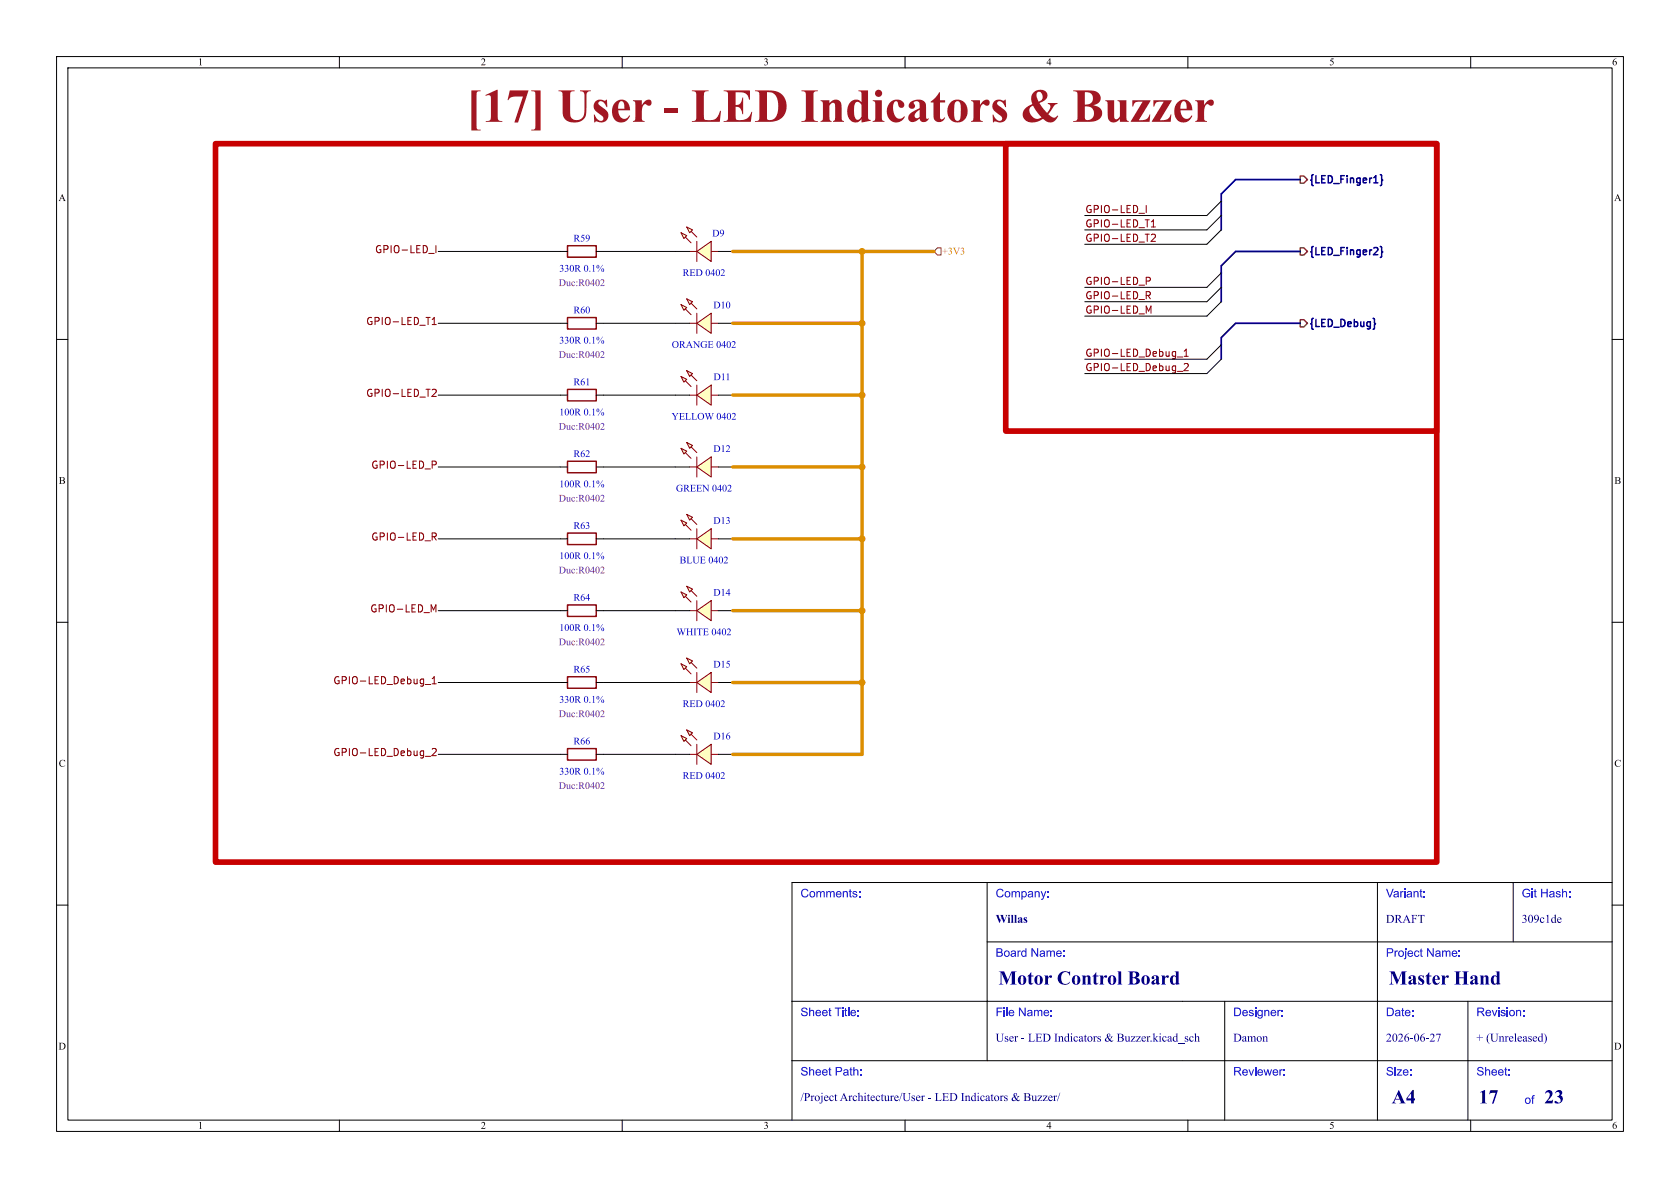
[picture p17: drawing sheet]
<svg xmlns="http://www.w3.org/2000/svg" width="297mm" height="210mm" viewBox="0 0 297 210" stroke-linecap="round" stroke-linejoin="round" font-family="sans-serif">
<defs><g id="words">
<text font-size="8.4" fill="#a21622" x="82.5" y="23.7">[17]User- LED Indicators&amp; Buzzer</text>
<g font-size="3.5" fill="#00007f">
<text x="176.5" y="174.9">Motor ControlBoard</text>
<text x="245.5" y="174.9">MasterHand</text>
<text x="246" y="195.9">A4</text>
<text x="261.4" y="196">17</text>
<text x="273" y="196">23</text>
</g>
<g font-size="2.1" fill="#00f">
<text x="141.5" y="159.2">Comments:</text>
<text x="176" y="159.2">Company:</text>
<text x="245" y="159.2">Variant:</text>
<text x="269" y="159.2">Git Hash:</text>
<text x="176" y="169.7">Board Name:</text>
<text x="245" y="169.7">Project Name:</text>
<text x="141.5" y="180.2">Sheet Title:</text>
<text x="176" y="180.2">File Name:</text>
<text x="218" y="180.2">Designer:</text>
<text x="245" y="180.2">Date:</text>
<text x="261" y="180.2">Revision:</text>
<text x="141.5" y="190.7">Sheet Path:</text>
<text x="218" y="190.7">Reviewer:</text>
<text x="245" y="190.7">Size:</text>
<text x="261" y="190.7">Sheet:</text>
<text x="269.5" y="195.7">of</text>
</g>
<g font-size="2.1" fill="#00007f">
<text x="176" y="163.7">Willas</text>
<text x="245" y="163.7">DRAFT</text>
<text x="269" y="163.7">309c1de</text>
<text x="176" y="184.7">User- LED Indicators&amp; Buzzer.kicad_sch</text>
<text x="218" y="184.7">Damon</text>
<text x="245" y="184.7">2026-06-27</text>
<text x="261" y="184.7">+ (Unreleased)</text>
<text x="141.5" y="195.2">/ProjectArchitecture/User- LED Indicators&amp; Buzzer/</text>
</g>
<g font-size="1.8">
<text x="35" y="12">1</text>
<text x="85" y="12">2</text>
<text x="135" y="12">3</text>
<text x="185" y="12">4</text>
<text x="235" y="12">5</text>
<text x="285" y="12">6</text>
<text x="10.3" y="36">A</text>
<text x="285.3" y="36">A</text>
<text x="10.4" y="86">B</text>
<text x="285.4" y="86">B</text>
<text x="10.4" y="136">C</text>
<text x="285.4" y="136">C</text>
<text x="10.3" y="186">D</text>
<text x="285.3" y="186">D</text>
<text x="35" y="200">1</text>
<text x="85" y="200">2</text>
<text x="135" y="200">3</text>
<text x="185" y="200">4</text>
<text x="235" y="200">5</text>
<text x="285" y="200">6</text>
</g>
<g font-size="1.8" fill="#000084">
<text x="231.3" y="32.8">{LED_Finger1}</text>
<text x="231.3" y="45.5">{LED_Finger2}</text>
<text x="231.3" y="58.2">{LED_Debug}</text>
</g>
<g font-size="1.8" fill="#840000">
<text x="191.8" y="37.8">GPIO-LED_I</text>
<text x="191.8" y="40.3">GPIO-LED_T1</text>
<text x="66.2" y="45">GPIO-LED_I</text>
<text x="191.8" y="42.8">GPIO-LED_T2</text>
<text x="191.8" y="53">GPIO-LED_R</text>
<text x="191.8" y="50.5">GPIO-LED_P</text>
<text x="64.6" y="57.7">GPIO-LED_T1</text>
<text x="191.8" y="55.5">GPIO-LED_M</text>
<text x="191.8" y="65.7">GPIO-LED_Debug_2</text>
<text x="191.8" y="63.2">GPIO-LED_Debug_1</text>
<text x="64.6" y="70.4">GPIO-LED_T2</text>
<text x="65.5" y="83.1">GPIO-LED_P</text>
<text x="65.5" y="95.8">GPIO-LED_R</text>
<text x="65.4" y="108.5">GPIO-LED_M</text>
<text x="58.8" y="121.2">GPIO-LED_Debug_1</text>
<text x="58.8" y="133.9">GPIO-LED_Debug_2</text>
</g>
<g font-size="1.8" fill="#0000c2">
<text x="101.4" y="43.2">R59</text>
<text x="125.9" y="42.3">D9</text>
<text x="98.9" y="48.5">330R0.1%</text>
<text x="120.7" y="49.2">RED0402</text>
<text x="101.4" y="55.9">R60</text>
<text x="126.1" y="55">D10</text>
<text x="98.9" y="61.2">330R0.1%</text>
<text x="118.8" y="61.9">ORANGE0402</text>
<text x="101.4" y="68.6">R61</text>
<text x="126.1" y="67.7">D11</text>
<text x="98.9" y="73.9">100R0.1%</text>
<text x="118.7" y="74.6">YELLOW 0402</text>
<text x="101.4" y="81.3">R62</text>
<text x="126.1" y="80.4">D12</text>
<text x="98.9" y="86.6">100R0.1%</text>
<text x="119.5" y="87.3">GREEN0402</text>
<text x="101.4" y="94">R63</text>
<text x="126.1" y="93.1">D13</text>
<text x="98.9" y="99.3">100R0.1%</text>
<text x="120.1" y="100">BLUE 0402</text>
<text x="101.4" y="106.7">R64</text>
<text x="126.1" y="105.8">D14</text>
<text x="98.9" y="112">100R0.1%</text>
<text x="119.6" y="112.7">WHITE 0402</text>
<text x="101.4" y="119.4">R65</text>
<text x="126.1" y="118.5">D15</text>
<text x="98.9" y="124.7">330R0.1%</text>
<text x="120.7" y="125.4">RED0402</text>
<text x="126.1" y="131.2">D16</text>
<text x="98.9" y="137.4">330R0.1%</text>
<text x="101.4" y="132.1">R66</text>
<text x="120.7" y="138.1">RED0402</text>
</g>
<text font-size="1.8" fill="#dc8e00" x="166.6" y="45.4">+3V3</text>
<g font-size="1.8" fill="#840084">
<text x="98.8" y="51">Duc:R0402</text>
<text x="98.8" y="63.7">Duc:R0402</text>
<text x="98.8" y="76.4">Duc:R0402</text>
<text x="98.8" y="89.1">Duc:R0402</text>
<text x="98.8" y="101.8">Duc:R0402</text>
<text x="98.8" y="114.5">Duc:R0402</text>
<text x="98.8" y="127.2">Duc:R0402</text>
<text x="98.8" y="139.9">Duc:R0402</text>
</g>
</g></defs>
<g fill="none" stroke="#000" stroke-width=".18">
<path d="M10 10h277v190h-277zM12 12h273v186h-273zM60 10v2M110 10v2M160 10v2M210 10v2M260 10v2M10 60h2M285 60h2M10 110h2M285 110h2M174.5 156v31.5"/>
<path d="M243.5 156v42M267.5 156v10.5M285 156h-145v42M10 160h2M140 177h145M174.5 166.5h110.5M216.5 177v21M259.5 177v21M285 160h2M60 198v2M110 198v2M140 187.5h145"/>
<path d="M160 198v2M210 198v2M260 198v2"/>
</g>
<g fill="#ffffc2">
<path d="M120.4 79.3l1 .5-.5 .5z"/>
<path d="M121.4 78.2l1 .5-.5 .6z"/>
<path d="M123.2 82.6l2.5-1.8v3.5z"/>
</g>
<path d="M120.4 79.3l1 .5-.5 .5zM121.4 78.2l1 .5-.5 .6zM122.2 79l1 1M121.2 80l1 1M121.9 82.6h1.3M123.2 82.6l2.5-1.8v3.5zM123.2 80.8v3.5M125.7 82.6h1.3" fill="none" stroke="#840000" stroke-width=".18"/>
<path d="M119.4 82.6h2.5M127 82.6h2.5" fill="none" stroke="#000" stroke-width=".18"/>
<g fill="#ffffc2">
<path d="M120.4 66.6l1 .5-.5 .5z"/>
<path d="M121.4 65.5l1 .5-.5 .6z"/>
<path d="M123.2 69.9l2.5-1.8v3.5z"/>
</g>
<path d="M120.4 66.6l1 .5-.5 .5zM121.2 67.3l1 1M121.4 65.5l1 .5-.5 .6zM121.9 69.9h1.3M122.2 66.3l1 1M123.2 69.9l2.5-1.8v3.5zM123.2 68.1v3.5M125.7 69.9h1.3" fill="none" stroke="#840000" stroke-width=".18"/>
<path d="M99.1 69.9h1.2M105.4 69.9h1.3M119.4 69.9h2.5M127 69.9h2.5" fill="none" stroke="#000" stroke-width=".18"/>
<path d="M100.3 68.8h5.1v2.1h-5.1z" fill="none" stroke="#840000" stroke-width=".25"/>
<g fill="#ffffc2">
<path d="M120.4 53.9l1 .5-.5 .5z"/>
<path d="M121.4 52.8l1 .5-.5 .6z"/>
<path d="M123.2 57.2l2.5-1.8v3.5z"/>
</g>
<path d="M120.4 53.9l1 .5-.5 .5zM121.2 54.6l1 1M121.4 52.8l1 .5-.5 .6zM121.9 57.2h1.3M122.2 53.6l1 1M123.2 57.2l2.5-1.8v3.5zM123.2 55.4v3.5M125.7 57.2h1.3" fill="none" stroke="#840000" stroke-width=".18"/>
<path d="M119.4 57.2h2.5M127 57.2h2.5" fill="none" stroke="#000" stroke-width=".18"/>
<g fill="#ffffc2">
<path d="M120.4 41.2l1 .5-.5 .5z"/>
<path d="M121.4 40.1l1 .5-.5 .6z"/>
<path d="M123.2 44.5l2.5-1.8v3.5z"/>
</g>
<path d="M120.4 41.2l1 .5-.5 .5zM121.2 41.9l1 1M121.4 40.1l1 .5-.5 .6zM121.9 44.5h1.3M122.2 40.9l1 1M123.2 44.5l2.5-1.8v3.5zM123.2 42.7v3.5M125.7 44.5h1.3" fill="none" stroke="#840000" stroke-width=".18"/>
<path d="M119.4 44.5h2.5M127 44.5h2.5M99.1 95.3h1.2M105.4 95.3h1.3" fill="none" stroke="#000" stroke-width=".18"/>
<path d="M100.3 94.2h5.1v2.1h-5.1z" fill="none" stroke="#840000" stroke-width=".25"/>
<g fill="#ffffc2">
<path d="M120.4 92l1 .5-.5 .5z"/>
<path d="M121.4 90.9l1 .5-.5 .6z"/>
<path d="M123.2 95.3l2.5-1.8v3.5z"/>
</g>
<path d="M120.4 92l1 .5-.5 .5zM121.2 92.7l1 1M121.4 90.9l1 .5-.5 .6zM121.9 95.3h1.3M122.2 91.7l1 1M123.2 95.3l2.5-1.8v3.5zM123.2 93.5v3.5M125.7 95.3h1.3" fill="none" stroke="#840000" stroke-width=".18"/>
<path d="M99.1 44.5h1.2M105.4 44.5h1.3M119.4 95.3h2.5M127 95.3h2.5M99.1 108h1.2M105.4 108h1.3M99.1 120.7h1.2M99.1 133.4h1.2M105.4 120.7h1.3M105.4 133.4h1.3" fill="none" stroke="#000" stroke-width=".18"/>
<path d="M100.3 43.4h5.1v2.1h-5.1zM100.3 119.6h5.1v2.1h-5.1zM100.3 106.9h5.1v2.1h-5.1zM100.3 132.3h5.1v2.1h-5.1z" fill="none" stroke="#840000" stroke-width=".25"/>
<g fill="#ffffc2">
<path d="M120.4 117.4l1 .5-.5 .5z"/>
<path d="M121.4 116.3l1 .5-.5 .6z"/>
<path d="M123.2 120.7l2.5-1.8v3.5z"/>
</g>
<path d="M120.4 117.4l1 .5-.5 .5zM121.2 118.1l1 1M121.4 116.3l1 .5-.5 .6zM122.2 117.1l1 1M123.2 118.9v3.5M121.9 120.7h1.3M123.2 120.7l2.5-1.8v3.5zM125.7 120.7h1.3" fill="none" stroke="#840000" stroke-width=".18"/>
<path d="M119.4 120.7h2.5M127 120.7h2.5" fill="none" stroke="#000" stroke-width=".18"/>
<g fill="#ffffc2">
<path d="M120.4 104.7l1 .5-.5 .5z"/>
<path d="M121.4 103.6l1 .5-.5 .6z"/>
<path d="M123.2 108l2.5-1.8v3.5z"/>
</g>
<path d="M120.4 104.7l1 .5-.5 .5zM121.2 105.4l1 1M121.4 103.6l1 .5-.5 .6zM121.9 108h1.3M122.2 104.4l1 1M123.2 108l2.5-1.8v3.5zM123.2 106.2v3.5M125.7 108h1.3" fill="none" stroke="#840000" stroke-width=".18"/>
<path d="M119.4 108h2.5M127 108h2.5" fill="none" stroke="#000" stroke-width=".18"/>
<g fill="#ffffc2">
<path d="M120.4 130.1l1 .5-.5 .5z"/>
<path d="M121.4 129l1 .5-.5 .6z"/>
<path d="M123.2 133.4l2.5-1.8v3.5z"/>
</g>
<g fill="none" stroke="#840000" stroke-width=".18">
<path d="M201.4 37.7h.9M202.6 36.3v1.3M203.5 39.2l.4-.3v1.2M75.8 44.8h1M76.4 56.5l.4-.4v1.3M76.4 57.4h.7M77.1 43.4v1.3M202.6 51.6h.5l.3 .2-.2 .4h-.6M202.6 49h.5l.3 .3-.2 .3-.6 .1M202.9 52.2l.5 .6M203.1 55l.4-.9v1.3M203.5 40.1h.8"/>
<path d="M203.7 41.4l.4 .1 .2 .3-.8 .9h.8M76.6 68.8l.4 .1 .1 .3-.8 .9h.8M208.1 65.6h1M208.1 63.1h1M209.3 64.4l.5-.1 .3 .3-.8 .9h.8M209.3 63h.8M209.3 62.1l.4-.4v1.3M76.4 81.5h.5l.2 .3-.1 .3-.6 .1M76.4 94.2h.5l.2 .3-.1 .3-.6 .1M76.7 94.9l.4 .6M76.4 120l.4-.4v1.3M76.6 107.8l.5-.9v1.3"/>
<path d="M75.2 121h1M75.2 133.7h1M76.4 120.9h.7M76.4 132.4l.5-.1 .2 .4-.8 .9h.8M120.4 130.1l1 .5-.5 .5zM121.2 130.8l1 1M121.4 129l1 .5-.5 .6zM121.9 133.4h1.3M122.2 129.8l1 1M123.2 133.4l2.5-1.8v3.5zM123.2 131.6v3.5M125.7 133.4h1.3"/>
</g>
<g fill="none" stroke="#000" stroke-width=".18">
<path d="M215.9 38.1l-2.5 2.5h-21.6M215.9 35.6l-2.5 2.5h-21.6M77.5 57.2h22.8M77.5 44.5h21.6M105.4 57.2h14M106.7 44.5h12.7M215.9 50.8l-2.5 2.5h-21.6M215.9 40.6l-2.5 2.6h-21.6M215.9 53.3l-2.5 2.6h-21.6M215.9 48.3l-2.5 2.5h-21.6M77.5 69.9h21.6M106.7 69.9h12.7"/>
<path d="M215.9 63.5l-2.5 2.5h-21.6M215.9 61l-2.5 2.5h-21.6M77.5 82.6h22.8M77.5 95.3h21.6M105.4 82.6h14M106.7 95.3h12.7M77.5 108h21.6M106.7 108h12.7M77.5 133.4h21.6M77.5 120.7h21.6M106.7 133.4h15.2M106.7 120.7h12.7"/>
<path d="M127 133.4h2.5"/>
</g>
<path d="M100.3 56.1h5.1v2.1h-5.1zM100.3 81.5h5.1v2.1h-5.1z" fill="none" stroke="#840000" stroke-width=".25"/>
<path d="M165.7 43.8h.7v1.3h-.7l-.6-.6z" fill="none" stroke="#725600" stroke-width=".18"/>
<path d="M244.1 30.9l.2 .2v.6l.1 .1-.1 .2v.6l-.2 .2M244.1 43.6l.2 .2v.6l.1 .1-.1 .2v.6l-.2 .2" fill="none" stroke="#000084" stroke-width=".25"/>
<path d="M229.9 31.1h.6l.6 .7-.6 .6h-.6zM229.9 43.8h.6l.6 .7-.6 .6h-.6zM229.9 56.5h.6l.6 .7-.6 .6h-.6z" fill="none" stroke="#725600" stroke-width=".25"/>
<path d="M229.9 31.8h-11.5l-2.5 2.5v6.3M229.9 44.5h-11.5l-2.5 2.5v6.3M229.9 57.2h-11.5l-2.5 2.5v3.8" fill="none" stroke="#000084" stroke-width=".3"/>
<path d="M129.5 44.5h35.6M129.5 57.2h22.9M152.4 44.5v88.9h-22.9M129.5 69.9h22.9M129.5 95.3h22.9M129.5 82.6h22.9M129.5 108h22.9M129.5 120.7h22.9" fill="none" stroke="#dc8e00" stroke-width=".61"/>
<path d="M38.1 25.4h215.9v127h-215.9zM177.8 25.4h76.2v50.8h-76.2z" fill="none" stroke="#c80000" stroke-width="1"/>
<g fill="#dc8e00" stroke="#dc8e00" stroke-width=".18">
<circle cx="152.4" cy="44.5" r=".52"/>
<circle cx="152.4" cy="57.2" r=".52"/>
<circle cx="152.4" cy="69.9" r=".52"/>
<circle cx="152.4" cy="82.6" r=".52"/>
<circle cx="152.4" cy="95.3" r=".52"/>
<circle cx="152.4" cy="108" r=".52"/>
<circle cx="152.4" cy="120.7" r=".52"/>
</g>
<use href="#words"/>
</svg>
